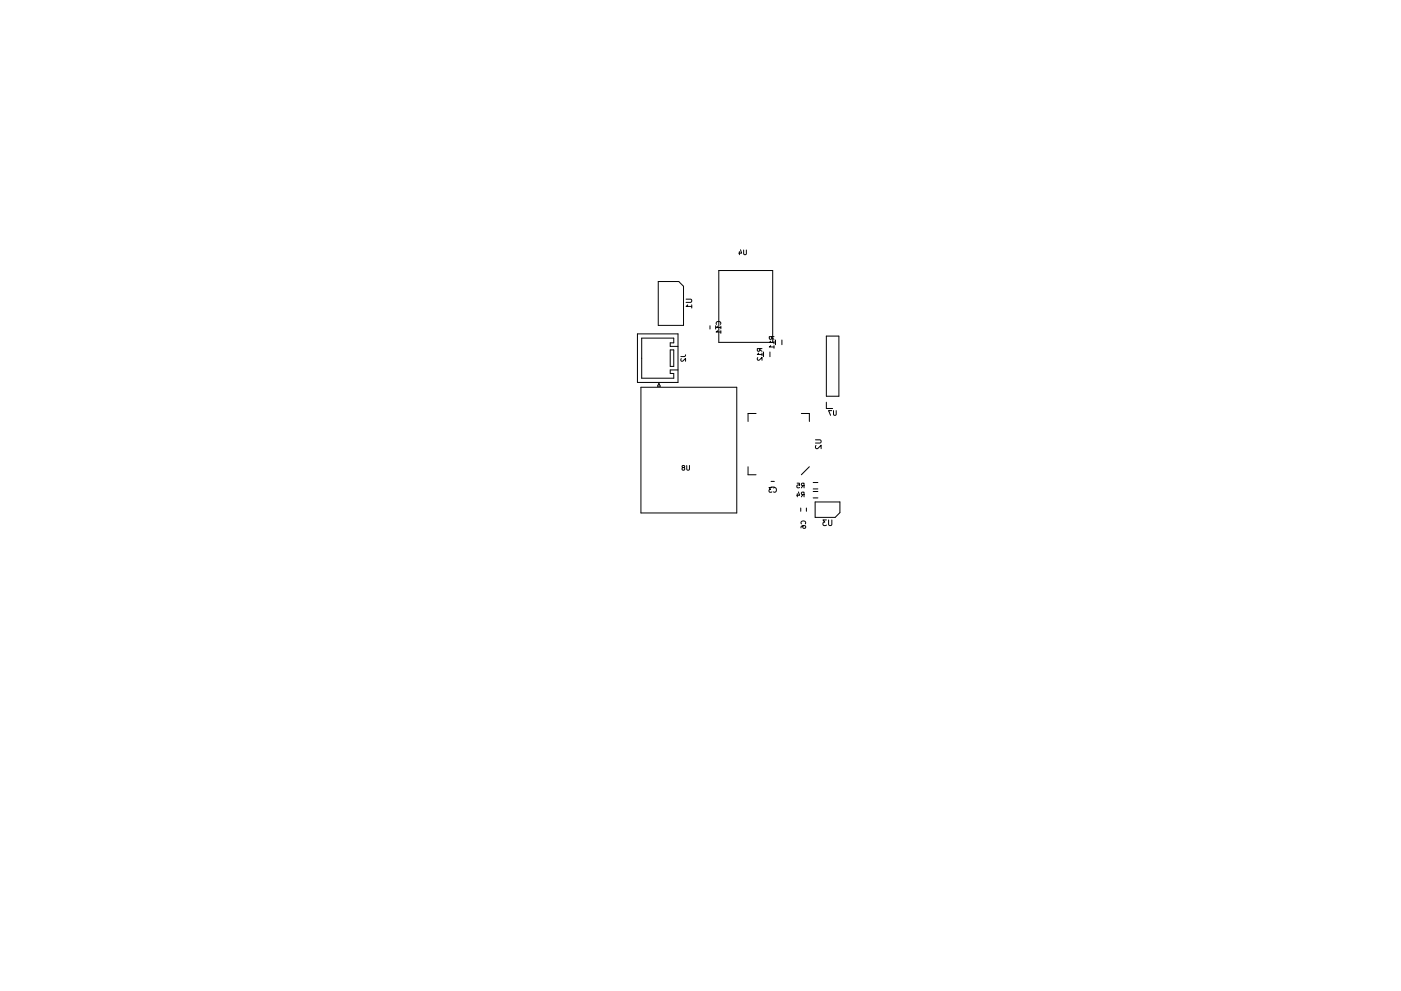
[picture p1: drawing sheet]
<svg xmlns="http://www.w3.org/2000/svg" width="297mm" height="210mm" viewBox="0 0 297 210" stroke-linecap="round" stroke-linejoin="round" font-family="sans-serif">
<g fill="none" stroke="#000" stroke-width=".21">
<path d="M139.6 59.7h4.3l1 1v8.3h-5.3zM152.4 57.4h11.4v15.2h-11.4zM156.8 53.4v.6M157 53l.2 .7h-.6M157.7 53v.9l.2 .1 .3-.1v-.9M135.2 70.8h8.6v10.3h-8.6zM142.1 74.2h.8v3.5h-.8zM143.8 73.5h-1.7v-.8h.8v-1h-6.8v8.5h6.8v-1h-.8v-.7h1.7M144.4 76.1v.4l.2 .2 .8-.7v.7M145.4 75.3l-.2 .3-.8 .1M145.5 63.5h.9l.3 .2-.3 .5h-.9M145.8 64.7l-.3 .3h1.2"/>
<path d="M146.7 64.7v.7M150.5 69.1v.7M151.7 69.1v.7M151.9 68.8a.44 .44 0 0 1 .4-.6 .44 .44 0 0 1 .4 .6M152.1 69.2l-.3 .3h1M152.1 70.2l-.3 .2h1M152.8 69.2v.6M152.8 70.2v.5M160.7 75.9l-.1 .3 .2 .2 .8-.6v.6M160.8 74.9l-.2 .3h1M161.1 74l-.1 .4-.3 .1-.1-.5h1M161.1 74.2l.5 .3"/>
<path d="M161.6 74.9v.6M161.9 74.7v1M163.2 74.7v1M163.4 72.4l-.3 .3h1M163.4 73.3l-.3 .3h1M163.6 71.4v.5h-.4l-.1-.5h1M163.6 71.7l.5 .3M164.1 72.4v.5M164.1 73.3v.6M164.4 72.1v1M165.8 72.1v1M175.2 71.3h2.7v12.8h-2.7z"/>
<path d="M135.9 82.2h20.3v26.6h-20.3zM139.7 81.3l.3 .6h-.6zM144.8 99.2l-.2 .2 .2 .4 .3-.1 .1-.3-.5-.3v-.3l.4 .1-.1 .3M145.6 98.8v.8l.2 .2 .4-.2v-.8M158.6 99v1.7h1.7M160.3 87.7h-1.7v1.7M169.9 87.7h1.7v1.7M171.6 99l-1.7 1.7M172.9 93.3h1l.2 .2-.2 .5h-1M173 94.5l-.1 .5 .3 .2 .9-.7v.7M175.2 85.3v1.4h1.3M176.3 87.1h-.6l.4 1"/>
<path d="M176.7 87.1v.8l.2 .2 .4-.2v-.8M163.5 103.3h.7M163.5 102.1h.7M163.7 103.4h-.7l.4 .4-.3 .1v.4h.6M164 103.5a.44 .44 0 0 1 .6 .4 .44 .44 0 0 1-.6 .4M169 102.5h.5v.5l-.5-.1v.5h.5M169 104.7v.7M169.3 104.4l.2 .7h-.6M169.8 107.8v.7M169.9 111.1a.44 .44 0 0 1 .4-.6 .44 .44 0 0 1 .4 .6M170.2 104.9l-.3 .5M170.2 103l-.3 .5"/>
<path d="M170.4 111.5l-.2 .2 .1 .3h.4l.1-.3-.2-.2-.5 .1-.3 .4M170.5 104.9h-.5l-.1-.4 .6-.1v1M170.5 103h-.5l-.1-.4 .6-.1v1M171 107.8v.7M172.4 104.3h1M172.4 105.6h1M172.4 103.7h1M172.4 102.4h1M172.8 106.5h5.3v2.3l-1 1h-4.3zM175.2 110.3h-.7l.4 .5-.4 .1v.5l.2 .1 .5-.1M175.7 110.3v1l.2 .2 .5-.2v-1"/>
</g>
</svg>
